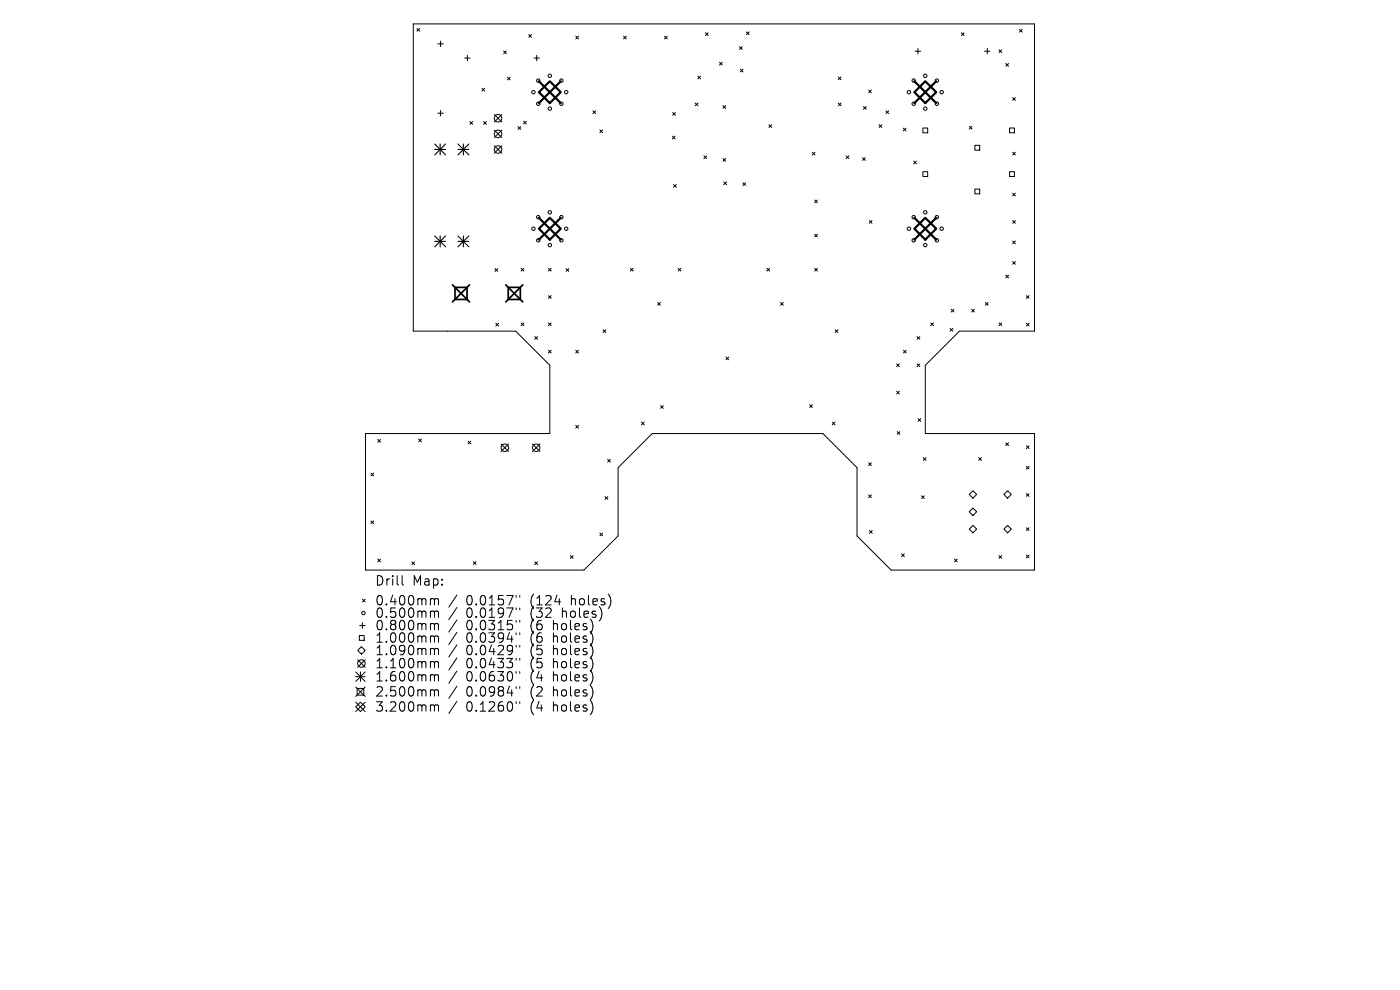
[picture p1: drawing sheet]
<svg xmlns="http://www.w3.org/2000/svg" width="297mm" height="210mm" viewBox="0 0 297 210" stroke-linecap="round" stroke-linejoin="round" font-family="sans-serif">
<defs><g id="words">
<g font-size="2.8">
<text x="79.5" y="124.5">Drill</text>
<text x="87.5" y="124.5">Map:</text>
<text x="79.5" y="128.7">0.400mm</text>
<text x="79.5" y="131.3">0.500mm</text>
<text x="98.9" y="128.7">0.0157&quot;</text>
<text x="98.9" y="131.3">0.0197&quot;</text>
<text x="112.6" y="128.7">(124</text>
<text x="112.6" y="131.3">(32</text>
<text x="119.5" y="131.3">holes)</text>
<text x="121.4" y="128.7">holes)</text>
<text x="79.5" y="134">0.800mm</text>
<text x="79.5" y="136.6">1.000mm</text>
<text x="98.9" y="134">0.0315&quot;</text>
<text x="98.9" y="136.6">0.0394&quot;</text>
<text x="112.6" y="134">(6</text>
<text x="112.6" y="136.6">(6</text>
<text x="117.6" y="134">holes)</text>
<text x="117.6" y="136.6">holes)</text>
<text x="79.5" y="139.3">1.090mm</text>
<text x="79.5" y="142.1">1.100mm</text>
<text x="98.9" y="139.3">0.0429&quot;</text>
<text x="98.9" y="142.1">0.0433&quot;</text>
<text x="112.6" y="139.3">(5</text>
<text x="112.6" y="142.1">(5</text>
<text x="117.6" y="139.3">holes)</text>
<text x="117.6" y="142.1">holes)</text>
<text x="79.5" y="144.8">1.600mm</text>
<text x="79.5" y="148">2.500mm</text>
<text x="98.9" y="144.8">0.0630&quot;</text>
<text x="98.9" y="148">0.0984&quot;</text>
<text x="112.6" y="144.8">(4</text>
<text x="112.6" y="148">(2</text>
<text x="117.6" y="144.8">holes)</text>
<text x="117.6" y="148">holes)</text>
<text x="79.5" y="151.2">3.200mm</text>
<text x="98.9" y="151.2">0.1260&quot;</text>
<text x="112.6" y="151.2">(4</text>
<text x="117.6" y="151.2">holes)</text>
</g>
</g></defs>
<g fill="none" stroke="#000" stroke-width=".21">
<path d="M87.7 5.1h131.8v65.1h-16l-7.2 7.3v14.5h23.2v28.9h-30.4l-7.3-7.2v-14.5l-7.2-7.2h-36.2l-7.3 7.2v14.5l-7.2 7.2h-46.4v-28.9h39.1v-14.5l-7.2-7.3h-21.7zM88.4 6l.6 .6M89 6l-.6 .6M92.9 9.3h1.1M93.5 8.7v1.2M98.6 12.3h1.1M99.1 11.7v1.2M102.2 18.7l.6 .6M102.8 18.7l-.6 .6M106.8 10.8l.6 .6M107.4 10.8l-.6 .6M107.7 16.4l.5 .5"/>
<path d="M108.2 16.4l-.5 .5M112.2 7.3l.6 .6M112.8 7.3l-.6 .6M113.3 12.3h1.1M113.9 11.7v1.2M122.1 7.7l.6 .6M122.7 7.7l-.6 .6M132.3 7.7l.6 .6M132.9 7.7l-.6 .6M141 7.7l.5 .6M141.5 7.7l-.5 .6M148 16.2l.6 .5"/>
<path d="M148.6 16.2l-.6 .5M149.7 7l.5 .5M150.2 7l-.5 .5M152.6 13.2l.6 .6M153.2 13.2l-.6 .6M156.9 9.9l.5 .6M157.1 14.7l.5 .6M157.4 9.9l-.5 .6M157.6 14.7l-.5 .6M158.3 6.8l.6 .6M158.9 6.8l-.6 .6M177.8 16.3l.6 .6"/>
<path d="M178.4 16.3l-.6 .6M184.3 19.1l.6 .6M184.9 19.1l-.6 .6M194.1 10.9h1.2M194.7 10.3v1.1M204 7l.5 .5M204.5 7l-.5 .5M208.9 10.9h1.1M209.4 10.3v1.1M211.9 10.6l.6 .6M212.5 10.6l-.6 .6M213.4 13.5l.6 .6"/>
<path d="M214 13.5l-.6 .6M216.3 6.2l.6 .6M216.9 6.2l-.6 .6M92.9 24h1.1M93.5 23.4v1.2M99.7 25.8l.6 .6M100.3 25.8l-.6 .6M102.6 25.8l.6 .6M103.2 25.8l-.6 .6M104.9 30.9l1.6 1.6M104.9 24.3l1.6 1.6M104.9 27.6l1.6 1.6"/>
<path d="M106.5 30.9l-1.6 1.6M106.5 24.3l-1.6 1.6M106.5 27.6l-1.6 1.6M109.9 26.9l.6 .5M110.5 26.9l-.6 .5M111.1 25.7l.6 .6M111.7 25.7l-.6 .6M125.8 23.5l.6 .6M126.4 23.5l-.6 .6M127.3 27.6l.5 .5M127.8 27.6l-.5 .5M142.6 28.9l.6 .6"/>
<path d="M142.7 23.9l.6 .6M142.9 39.1l.6 .6M143.2 28.9l-.6 .6M143.3 23.9l-.6 .6M143.5 39.1l-.6 .6M147.5 21.9l.6 .5M148.1 21.9l-.6 .5M149.3 33.1l.6 .6M149.9 33.1l-.6 .6M153.4 22.4l.6 .6M153.4 33.6l.6 .6M153.6 38.6l.5 .6"/>
<path d="M154 22.4l-.6 .6M154 33.6l-.6 .6M154.1 38.6l-.5 .6M157.6 38.8l.6 .6M158.2 38.8l-.6 .6M163.1 26.5l.6 .5M163.7 26.5l-.6 .5M172.3 32.3l.6 .6M172.9 32.3l-.6 .6M177.8 21.9l.6 .5M178.4 21.9l-.6 .5M179.5 33.1l.6 .6"/>
<path d="M180.1 33.1l-.6 .6M183 33.4l.6 .6M183.2 22.6l.5 .6M183.6 33.4l-.6 .6M183.7 22.6l-.5 .6M186.5 26.5l.6 .5M187.1 26.5l-.6 .5M188 23.5l.5 .6M188.5 23.5l-.5 .6M191.6 27.2l.6 .6M192.2 27.2l-.6 .6M193.8 34.2l.6 .6"/>
<path d="M194.4 34.2l-.6 .6M195.8 27.2h1v1h-1zM195.8 36.4h1v1h-1zM205.6 26.8l.6 .6M206.2 26.8l-.6 .6M206.8 30.8h1v1.1h-1zM214.2 27.2h1v1h-1zM214.2 36.4h1v1h-1zM214.8 20.7l.6 .6M214.8 32.3l.6 .6M215.4 32.3l-.6 .6M215.4 20.7l-.6 .6"/>
<path d="M105 57l.6 .6M105.6 57l-.6 .6M110.6 56.9l.5 .6M111.1 56.9l-.5 .6M116.4 56.9l.5 .6M116.9 56.9l-.5 .6M120.1 57l.6 .6M120.7 57l-.6 .6M133.7 56.9l.6 .6M134.3 56.9l-.6 .6M143.9 56.9l.5 .6M144.4 56.9l-.5 .6"/>
<path d="M162.7 56.9l.6 .6M163.3 56.9l-.6 .6M172.8 42.4l.6 .6M172.8 49.7l.6 .6M172.8 56.9l.6 .6M173.4 56.9l-.6 .6M173.4 42.4l-.6 .6M173.4 49.7l-.6 .6M184.4 46.8l.6 .6M185 46.8l-.6 .6M206.8 40.1h1v1h-1zM213.4 58.4l.6 .5"/>
<path d="M214 58.4l-.6 .5M214.8 41l.6 .6M214.8 46.8l.6 .6M214.8 51.1l.6 .6M214.8 55.5l.6 .6M215.4 51.1l-.6 .6M215.4 41l-.6 .6M215.4 46.8l-.6 .6M215.4 55.5l-.6 .6M105.2 68.6l.6 .6M105.8 68.6l-.6 .6M110.6 68.5l.5 .6"/>
<path d="M111.1 68.5l-.5 .6M113.5 71.4l.5 .6M114 71.4l-.5 .6M116.4 62.7l.5 .6M116.4 74.3l.5 .6M116.4 68.5l.5 .6M116.9 62.7l-.5 .6M116.9 68.5l-.5 .6M116.9 74.3l-.5 .6M122.1 74.3l.6 .6M122.7 74.3l-.6 .6M127.9 70l.6 .5"/>
<path d="M128.5 70l-.6 .5M139.5 64.2l.6 .5M140.1 64.2l-.6 .5M154 75.7l.6 .6M154.6 75.7l-.6 .6M165.6 64.2l.6 .5M166.2 64.2l-.6 .5M177.2 70l.6 .5M177.8 70l-.6 .5M190.2 77.2l.6 .6M190.8 77.2l-.6 .6M191.7 74.3l.5 .6"/>
<path d="M192.2 74.3l-.5 .6M194.6 77.2l.5 .6M194.6 71.4l.5 .6M195.1 71.4l-.5 .6M195.1 77.2l-.5 .6M197.5 68.5l.5 .6M198 68.5l-.5 .6M201.6 69.7l.5 .6M201.8 65.6l.6 .6M202.1 69.7l-.5 .6M202.4 65.6l-.6 .6M206.1 65.6l.6 .6"/>
<path d="M206.7 65.6l-.6 .6M209 64.2l.6 .5M209.6 64.2l-.6 .5M211.9 68.5l.6 .6M212.5 68.5l-.6 .6M217.7 62.7l.6 .6M217.7 68.6l.6 .6M218.3 62.7l-.6 .6M218.3 68.6l-.6 .6M80.1 93.2l.6 .6M80.7 93.2l-.6 .6M88.8 93.1l.6 .6"/>
<path d="M89.4 93.1l-.6 .6M99.3 93.6l.6 .6M99.9 93.6l-.6 .6M106.3 94.2l1.6 1.6M107.9 94.2l-1.6 1.6M113 94.2l1.5 1.6M114.5 94.2l-1.5 1.6M122.1 90.2l.6 .6M122.7 90.2l-.6 .6M128.9 97.4l.6 .6M129.5 97.4l-.6 .6M136.1 89.5l.6 .6"/>
<path d="M136.7 89.5l-.6 .6M140.1 86l.6 .6M140.7 86l-.6 .6M171.8 85.9l.5 .5M172.3 85.9l-.5 .5M176.5 89.5l.6 .6M177.1 89.5l-.6 .6M184.3 98.2l.6 .6M184.9 98.2l-.6 .6M190.2 83l.6 .6M190.3 91.6l.6 .5M190.8 83l-.6 .6"/>
<path d="M190.9 91.6l-.6 .5M194.8 88.8l.5 .6M195.3 88.8l-.5 .6M195.9 97.1l.5 .6M196.4 97.1l-.5 .6M207.6 97.1l.6 .6M208.2 97.1l-.6 .6M213.4 94l.6 .5M214 94l-.6 .5M217.7 94.6l.6 .6M217.7 98.9l.6 .6M218.3 94.6l-.6 .6"/>
<path d="M218.3 98.9l-.6 .6M78.7 100.4l.6 .5M78.7 110.5l.6 .6M79.3 100.4l-.6 .5M79.3 110.5l-.6 .6M80.1 118.6l.6 .6M80.7 118.6l-.6 .6M87.4 119.2l.6 .6M88 119.2l-.6 .6M100.4 119.2l.6 .5M101 119.2l-.6 .5M113.5 119.2l.5 .6"/>
<path d="M114 119.2l-.5 .6M121 117.9l.6 .5M121.6 117.9l-.6 .5M127.3 113.1l.5 .6M127.8 113.1l-.5 .6M128.4 105.4l.5 .5M128.9 105.4l-.5 .5M184.3 105l.6 .6M184.5 112.5l.5 .6M184.9 105l-.6 .6M185 112.5l-.5 .6M191.3 117.5l.5 .6"/>
<path d="M191.8 117.5l-.5 .6M195.5 105.2l.6 .6M196.1 105.2l-.6 .6M202.5 118.6l.6 .6M203.1 118.6l-.6 .6M205.6 108.6l.8-.8 .8 .8-.8 .8zM205.6 112.2l.8-.7 .8 .7-.8 .8zM206.4 104.1l.8 .8-.8 .8-.8-.8zM211.9 117.9l.6 .5M212.5 117.9l-.6 .5M213 112.2l.8-.7 .7 .7-.7 .8zM213.8 104.1l.7 .8-.7 .8-.8-.8z"/>
<path d="M217.7 104.7l.6 .6M217.7 112l.6 .5M217.7 117.7l.6 .6M218.3 104.7l-.6 .6M218.3 112l-.6 .5M218.3 117.7l-.6 .6M75.9 140l1.6 1.5M75.9 138l.8-.8 .8 .8-.8 .8zM76.2 134.8h1.1v1h-1.1zM76.3 132.7h1.2M76.9 127.1l.6 .6M76.9 132.1v1.2"/>
<path d="M77.5 127.1l-.6 .6M77.5 140l-1.6 1.5M85.3 122.1v1.7l.3 .3M91.6 127l.5 .1 .1 .2M91.6 129.6h.3l.3 .3M91.6 132.3h.3l.3 .3M91.6 134.9h.3l.3 .3M91.6 137.6h.3l.3 .2M92.2 127.3l.3-.3 .4 .1 .1 1.2M92.2 127.3v1M92.2 129.9v1.1M92.2 132.6v1"/>
<path d="M92.2 135.2v1M92.2 137.8v1.1M92.2 129.9l.3-.3 .4 .1 .1 1.3M92.2 132.6l.3-.3 .4 .1 .1 1.2M92.2 135.2l.3-.3 .4 .1 .1 1.2M92.2 137.8l.3-.2h.4l.1 1.3M96.9 126.2l-1.7 2.6M96.9 128.9l-1.7 2.5M96.9 131.5l-1.7 2.6M96.9 134.1l-1.7 2.6M96.9 136.8l-1.7 2.6M96.9 139.6l-1.7 2.5"/>
<path d="M109.5 126.3v.4M109.5 129v.3M109.5 131.6v.4M109.5 134.2v.4M109.5 136.9v.4M109.5 139.7v.3M110.3 126.3v.4M110.3 129v.3M110.3 131.6v.4M110.3 134.2v.4M110.3 136.9v.4M110.3 139.7v.3"/>
<path d="M75.5 149.9l1-1 1 1-1 1zM75.5 142.5l2 2M75.5 143.5h2M75.5 145.7l2 2M75.5 148.9l2 2M75.8 146h1.4v1.5h-1.4zM76.5 142.5v2M77.5 142.5l-2 2M77.5 145.7l-2 2M77.5 148.9l-2 2M91.6 140.3l.5 .1 .1 .2M91.6 143.1l.5 .1 .1 .2"/>
<path d="M91.6 146.3h.3l.3 .3M91.6 149.5l.5 .1 .1 .2M92.2 140.6v1.1M92.2 143.4v1.1M92.2 146.6v1.1M92.2 149.8v1.1M92.2 140.6l.3-.3 .4 .1 .1 1.3M92.2 143.4l.3-.3 .4 .1 .1 1.3M92.2 146.6l.3-.3 .4 .1 .1 1.3M92.2 149.8l.3-.3 .4 .1 .1 1.3M96.9 142.4l-1.7 2.5M96.9 145.6l-1.7 2.5"/>
<path d="M96.9 148.8l-1.7 2.5M109.5 142.5v.3M109.5 145.7v.3M109.5 148.9v.3M110.3 142.5v.3M110.3 145.7v.3M110.3 148.9v.3"/>
<circle cx="113.2" cy="19.6" r=".36"/>
<circle cx="114.2" cy="17.1" r=".36"/>
<circle cx="116.6" cy="16.1" r=".36"/>
<circle cx="119.1" cy="17.1" r=".36"/>
<circle cx="120.1" cy="19.6" r=".36"/>
<circle cx="192.8" cy="19.6" r=".36"/>
<circle cx="193.8" cy="17.1" r=".36"/>
<circle cx="196.3" cy="16.1" r=".36"/>
<circle cx="198.8" cy="17.1" r=".36"/>
<circle cx="199.8" cy="19.6" r=".36"/>
<circle cx="105.7" cy="25.1" r=".8"/>
<circle cx="105.7" cy="31.7" r=".8"/>
<circle cx="105.7" cy="28.4" r=".8"/>
<circle cx="114.2" cy="22" r=".36"/>
<circle cx="116.6" cy="23" r=".36"/>
<circle cx="119.1" cy="22" r=".36"/>
<circle cx="193.8" cy="22" r=".36"/>
<circle cx="196.3" cy="23" r=".36"/>
<circle cx="198.8" cy="22" r=".36"/>
<circle cx="113.2" cy="48.5" r=".36"/>
<circle cx="114.2" cy="46.1" r=".36"/>
<circle cx="114.2" cy="51" r=".36"/>
<circle cx="116.6" cy="52" r=".36"/>
<circle cx="116.6" cy="45" r=".36"/>
<circle cx="119.1" cy="51" r=".36"/>
<circle cx="119.1" cy="46.1" r=".36"/>
<circle cx="120.1" cy="48.5" r=".36"/>
<circle cx="192.8" cy="48.5" r=".36"/>
<circle cx="193.8" cy="46.1" r=".36"/>
<circle cx="193.8" cy="51" r=".36"/>
<circle cx="196.3" cy="45" r=".36"/>
<circle cx="196.3" cy="52" r=".36"/>
<circle cx="198.8" cy="46.1" r=".36"/>
<circle cx="198.8" cy="51" r=".36"/>
<circle cx="199.8" cy="48.5" r=".36"/>
<circle cx="107.1" cy="95" r=".8"/>
<circle cx="113.8" cy="95" r=".8"/>
<circle cx="77.1" cy="130" r=".36"/>
<circle cx="76.7" cy="140.8" r=".8"/>
</g>
<g fill="none" stroke="#000" stroke-width=".23">
<path d="M92.2 30.5l2.3 2.4M92.2 31.7h2.3M93.4 30.5v2.4M94.5 30.5l-2.3 2.4M97.1 31.7h2.4M97.1 30.5l2.4 2.4M98.3 30.5v2.4M99.5 30.5l-2.4 2.4M92.2 50l2.3 2.4M92.2 51.2h2.3M93.4 50v2.4M94.5 50l-2.3 2.4"/>
<path d="M97.1 51.2h2.4M97.1 50l2.4 2.4M98.3 50v2.4M99.5 50l-2.4 2.4"/>
</g>
<path d="M96 60.4l3.6 3.7M96.5 61h2.6v2.5h-2.6zM99.6 60.4l-3.6 3.7M107.3 60.4l3.6 3.7M107.8 61h2.6v2.5h-2.6zM110.9 60.4l-3.6 3.7" fill="none" stroke="#000" stroke-width=".36"/>
<path d="M114.3 19.6l2.3-2.4 2.4 2.4-2.4 2.3zM114.3 17.2l4.7 4.7M119 17.2l-4.7 4.7M194 17.2l4.6 4.7M196.3 17.2l2.3 2.4-2.3 2.3-2.3-2.3zM198.6 17.2l-4.6 4.7M114.3 46.2l4.7 4.6M116.6 46.2l2.4 2.3-2.4 2.3-2.3-2.3zM119 46.2l-4.7 4.6M194 46.2l4.6 4.6M196.3 46.2l2.3 2.3-2.3 2.3-2.3-2.3zM198.6 46.2l-4.6 4.6" fill="none" stroke="#000" stroke-width=".46"/>
<use href="#words"/>
</svg>
